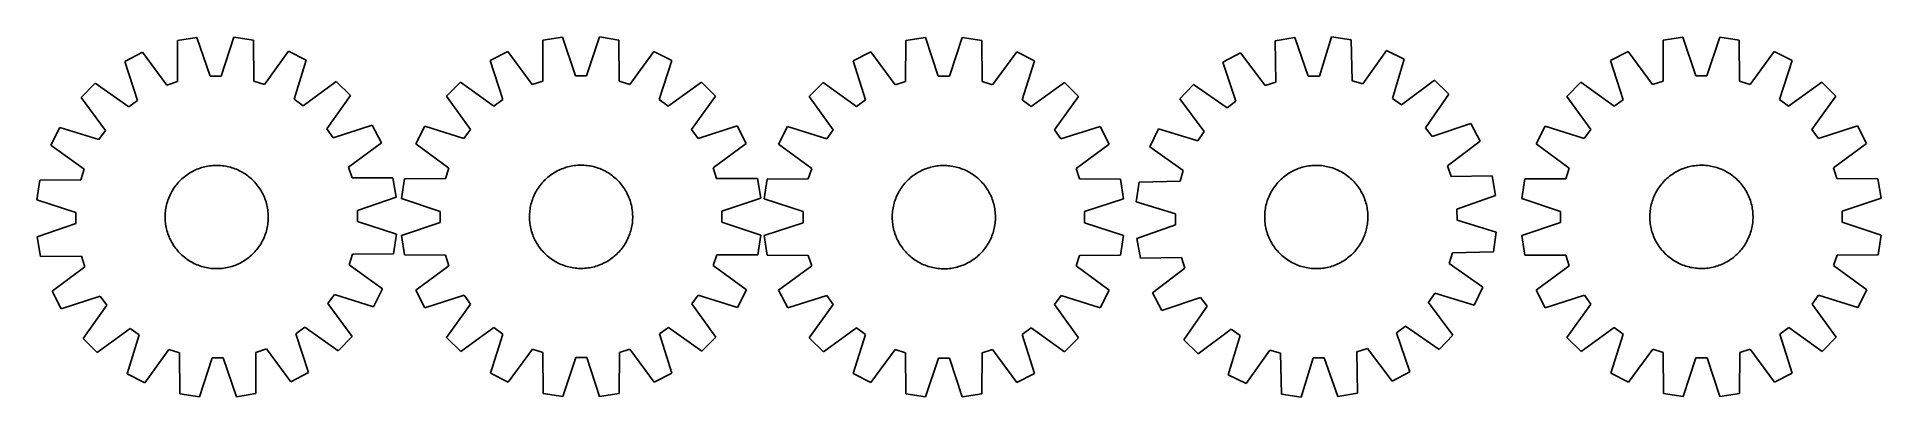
# Model space of a CAD drawing. Header units: millimetres. Extents: x 7 to 1436, y 7 to 286.
import ezdxf

# ---------------------------------------------------------------- set-up
doc = ezdxf.new("R2010")
doc.units = ezdxf.units.MM
doc.layers.add('CUT', color=7, linetype='CONTINUOUS', true_color=0x000000)

msp = doc.modelspace()

# ---------------------------------------------------------------- linework, layer by layer
at = {"layer": 'CUT'}
for p, q in [((88.394334, 273.794548), (74.735917, 266.710891)), ((107.39027, 248.336166), (88.394334, 273.794548)), ((130.65108, 285.32503), (115.472183, 282.808754)), ((115.472183, 282.808754), (115.525664, 251.044437)), ((140.850216, 255.242603), (130.65108, 285.32503)), ((159.189187, 285.530534), (149.424337, 255.304346)), ((174.402748, 283.233117), (159.189187, 285.530534)), ((174.806721, 251.471323), (174.402748, 283.233117)), ((201.607605, 274.609803), (182.980275, 248.880494)), ((215.36662, 267.723581), (201.607605, 274.609803)), ((371.651756, 274.343327), (357.948442, 267.346919)), ((390.484948, 248.76432), (371.651756, 274.343327)), ((398.786541, 283.184665), (398.637448, 251.420652)), ((413.981176, 285.604088), (398.786541, 283.184665)), ((423.988258, 255.45723), (413.981176, 285.604088)), ((442.520014, 285.62759), (432.562599, 255.464291)), ((457.718614, 283.233197), (442.520014, 285.62759)), ((457.920023, 251.469473), (457.718614, 283.233197)), ((484.867924, 274.436564), (466.076887, 248.826572)), ((498.582743, 267.462735), (484.867924, 274.436564)), ((652.91966, 274.092539), (639.211317, 267.10599)), ((671.734448, 248.499991), (652.91966, 274.092539)), ((680.060798, 282.914356), (679.888857, 251.150459)), ((695.25717, 285.322848), (680.060798, 282.914356)), ((705.242564, 255.168799), (695.25717, 285.322848)), ((723.796017, 285.325822), (713.816908, 255.169693)), ((738.992891, 282.920497), (723.796017, 285.325822)), ((739.171451, 251.156636), (738.992891, 282.920497)), ((766.135866, 274.104336), (747.326413, 248.507867)), ((779.845665, 267.120644), (766.135866, 274.104336)), ((939.389421, 273.223307), (925.803853, 266.00092)), ((958.643642, 247.959702), (939.389421, 273.223307)), ((981.526548, 285.183537), (966.374064, 282.51281)), ((966.374064, 282.51281), (966.751033, 250.750684)), ((992.031517, 255.20654), (981.526548, 285.183537)), ((1010.061083, 285.679665), (1000.604565, 255.355599)), ((1025.297251, 283.537303), (1010.061083, 285.679665)), ((1026.024668, 251.781271), (1025.297251, 283.537303)), ((1052.588518, 275.191493), (1034.224183, 249.273817)), ((1066.41695, 268.445751), (1052.588518, 275.191493)), ((1240.024819, 274.302686), (1226.321091, 267.307088)), ((1258.856499, 248.722566), (1240.024819, 274.302686)), ((1267.160126, 283.142421), (1267.009157, 251.378417)), ((1282.354904, 285.560946), (1267.160126, 283.142421)), ((1292.360205, 255.413496), (1282.354904, 285.560946)), ((1310.893744, 285.582762), (1300.934546, 255.420051)), ((1326.092202, 283.187471), (1310.893744, 285.582762)), ((1326.291734, 251.423734), (1326.092202, 283.187471)), ((1353.240992, 274.389233), (1334.448442, 248.780351)), ((1366.955399, 267.414594), (1353.240992, 274.389233)), ((74.735917, 266.710891), (84.602495, 236.517756)), ((205.935888, 237.391485), (215.36662, 267.723581)), ((357.948442, 267.346919), (367.622266, 237.091476)), ((488.958764, 237.191399), (498.582743, 267.462735)), ((639.211317, 267.10599), (648.863375, 236.843596)), ((770.199914, 236.856238), (779.845665, 267.120644)), ((925.803853, 266.00092), (935.977408, 235.909833)), ((1057.295611, 238.019184), (1066.41695, 268.445751)), ((1226.321091, 267.307088), (1235.993128, 237.051073)), ((1357.329631, 237.143826), (1366.955399, 267.414594)), ((51.768895, 249.770355), (40.967939, 238.812715)), ((77.702176, 231.428063), (51.768895, 249.770355)), ((115.525664, 251.044437), (107.39027, 248.336166)), ((149.424337, 255.304346), (140.850216, 255.242603)), ((182.980275, 248.880494), (174.806721, 251.471323)), ((238.575227, 251.115558), (212.908789, 232.401693)), ((249.532868, 240.314602), (238.575227, 251.115558)), ((334.873851, 250.553198), (324.003234, 239.664661)), ((360.689629, 232.045892), (334.873851, 250.553198)), ((398.637448, 251.420652), (390.484948, 248.76432)), ((432.562599, 255.464291), (423.988258, 255.45723)), ((466.076887, 248.826572), (457.920023, 251.469473)), ((521.684962, 250.707041), (495.899702, 232.157241)), ((532.573499, 239.836423), (521.684962, 250.707041)), ((616.124652, 250.328871), (605.246205, 239.448157)), ((641.927111, 231.803), (616.124652, 250.328871)), ((679.888857, 251.150459), (671.734448, 248.499991)), ((713.816908, 255.169693), (705.242564, 255.168799)), ((747.326413, 248.507867), (739.171451, 251.156636)), ((802.935826, 250.348336), (777.137229, 231.817088)), ((813.81654, 239.469889), (802.935826, 250.348336)), ((903.010546, 248.827365), (892.321743, 237.760294)), ((929.129281, 230.75013), (903.010546, 248.827365)), ((966.751033, 250.750684), (958.643642, 247.959702)), ((1000.604565, 255.355599), (992.031517, 255.20654)), ((1034.224183, 249.273817), (1026.024668, 251.781271)), ((1089.79349, 252.074948), (1064.318967, 233.100665)), ((1100.86056, 241.386145), (1089.79349, 252.074948)), ((1203.245508, 250.51473), (1192.374247, 239.626836)), ((1229.060192, 232.005899), (1203.245508, 250.51473)), ((1267.009157, 251.378417), (1258.856499, 248.722566)), ((1300.934546, 255.420051), (1292.360205, 255.413496)), ((1334.448442, 248.780351), (1326.291734, 251.423734)), ((1390.056628, 250.657534), (1364.270272, 232.109258)), ((1400.944522, 239.786274), (1390.056628, 250.657534)), ((40.967939, 238.812715), (59.681804, 213.146277)), ((84.602495, 236.517756), (77.702176, 231.428063)), ((212.908789, 232.401693), (205.935888, 237.391485)), ((231.190575, 214.381321), (249.532868, 240.314602)), ((324.003234, 239.664661), (342.553034, 213.8794)), ((367.622266, 237.091476), (360.689629, 232.045892)), ((495.899702, 232.157241), (488.958764, 237.191399)), ((514.066193, 214.020645), (532.573499, 239.836423)), ((605.246205, 239.448157), (623.777453, 213.649559)), ((648.863375, 236.843596), (641.927111, 231.803)), ((777.137229, 231.817088), (770.199914, 236.856238)), ((795.290669, 213.66743), (813.81654, 239.469889)), ((892.321743, 237.760294), (911.296027, 212.285771)), ((935.977408, 235.909833), (929.129281, 230.75013)), ((1064.318967, 233.100665), (1057.295611, 238.019184)), ((1082.783326, 215.26741), (1100.86056, 241.386145)), ((1192.374247, 239.626836), (1210.922524, 213.840479)), ((1235.993128, 237.051073), (1229.060192, 232.005899)), ((1364.270272, 232.109258), (1357.329631, 237.143826)), ((1382.435691, 213.971589), (1400.944522, 239.786274)), ((24.359917, 215.604108), (17.473695, 201.845093)), ((54.692013, 206.173376), (24.359917, 215.604108)), ((266.473403, 217.347581), (236.280268, 207.481003)), ((273.55706, 203.689164), (266.473403, 217.347581)), ((307.247539, 216.562442), (300.273711, 202.847623)), ((337.518875, 206.938462), (307.247539, 216.562442)), ((549.367221, 216.761833), (519.111777, 207.088008)), ((556.363629, 203.058519), (549.367221, 216.761833)), ((588.473897, 216.357996), (581.490205, 202.648197)), ((618.738303, 206.712244), (588.473897, 216.357996)), ((830.593659, 216.383224), (800.331265, 206.731166)), ((837.580208, 202.674881), (830.593659, 216.383224)), ((1087.943028, 208.419283), (1082.783326, 215.26741)), ((1118.034115, 218.592839), (1087.943028, 208.419283)), ((1125.256503, 205.007271), (1118.034115, 218.592839)), ((1175.617188, 216.525606), (1168.642549, 202.8112)), ((1205.887955, 206.899838), (1175.617188, 216.525606)), ((1417.736881, 216.710691), (1387.480865, 207.038654)), ((1424.732479, 203.006963), (1417.736881, 216.710691)), ((17.473695, 201.845093), (43.203003, 183.217763)), ((59.681804, 213.146277), (54.692013, 206.173376)), ((236.280268, 207.481003), (231.190575, 214.381321)), ((248.098679, 184.693228), (273.55706, 203.689164)), ((300.273711, 202.847623), (325.883703, 184.056586)), ((342.553034, 213.8794), (337.518875, 206.938462)), ((519.111777, 207.088008), (514.066193, 214.020645)), ((530.784621, 184.225327), (556.363629, 203.058519)), ((581.490205, 202.648197), (607.086674, 183.838743)), ((623.777453, 213.649559), (618.738303, 206.712244)), ((800.331265, 206.731166), (795.290669, 213.66743)), ((811.98766, 183.860093), (837.580208, 202.674881)), ((875.950941, 214.383754), (869.205198, 200.555323)), ((869.205198, 200.555323), (895.122875, 182.190988)), ((906.377507, 205.262415), (875.950941, 214.383754)), ((911.296027, 212.285771), (906.377507, 205.262415)), ((1099.992898, 185.75305), (1125.256503, 205.007271)), ((1168.642549, 202.8112), (1194.251431, 184.01865)), ((1210.922524, 213.840479), (1205.887955, 206.899838)), ((1387.480865, 207.038654), (1382.435691, 213.971589)), ((1399.152359, 184.175283), (1424.732479, 203.006963)), ((140.312818, 185.765111), (141.559598, 185.921789)), ((141.559598, 185.921789), (142.810683, 186.039227)), ((142.810683, 186.039227), (144.06484, 186.11731)), ((144.06484, 186.11731), (145.320831, 186.15596)), ((145.320831, 186.15596), (146.577416, 186.155139)), ((146.577416, 186.155139), (147.833356, 186.114849)), ((147.833356, 186.114849), (149.08741, 186.035128)), ((149.08741, 186.035128), (150.338341, 185.916056)), ((150.338341, 185.916056), (151.584914, 185.75775)), ((421.765322, 185.796735), (423.007788, 185.984578)), ((423.007788, 185.984578), (424.255542, 186.133301)), ((424.255542, 186.133301), (425.507351, 186.242758)), ((425.507351, 186.242758), (426.76198, 186.312841)), ((426.76198, 186.312841), (428.018192, 186.343481)), ((428.018192, 186.343481), (429.274746, 186.334646)), ((429.274746, 186.334646), (430.530403, 186.286347)), ((430.530403, 186.286347), (431.783923, 186.19863)), ((431.783923, 186.19863), (433.03407, 186.071583)), ((433.03407, 186.071583), (434.279608, 185.90533)), ((434.279608, 185.90533), (435.51931, 185.700037)), ((704.212121, 185.696871), (705.459981, 185.844697)), ((705.459981, 185.844697), (706.711868, 185.953253)), ((706.711868, 185.953253), (707.966548, 186.022433)), ((707.966548, 186.022433), (709.222781, 186.052169)), ((709.222781, 186.052169), (710.479329, 186.042431)), ((710.479329, 186.042431), (711.734951, 185.993229)), ((711.734951, 185.993229), (712.988407, 185.90461)), ((712.988407, 185.90461), (714.238462, 185.776664)), ((992.201711, 185.727178), (993.44683, 185.896545)), ((993.44683, 185.896545), (994.696655, 186.026718)), ((994.696655, 186.026718), (995.949952, 186.117569)), ((995.949952, 186.117569), (997.205484, 186.169008)), ((997.205484, 186.169008), (998.462012, 186.180985)), ((998.462012, 186.180985), (999.718297, 186.153487)), ((999.718297, 186.153487), (1000.973098, 186.086542)), ((1000.973098, 186.086542), (1002.225177, 185.980216)), ((1002.225177, 185.980216), (1003.473298, 185.834613)), ((1003.473298, 185.834613), (1004.71623, 185.649878)), ((1290.133153, 185.753133), (1291.37563, 185.940902)), ((1291.37563, 185.940902), (1292.623392, 186.089552)), ((1292.623392, 186.089552), (1293.875208, 186.198935)), ((1293.875208, 186.198935), (1295.129841, 186.268944)), ((1295.129841, 186.268944), (1296.386055, 186.299509)), ((1296.386055, 186.299509), (1297.642609, 186.2906)), ((1297.642609, 186.2906), (1298.898263, 186.242227)), ((1298.898263, 186.242227), (1300.151778, 186.154436)), ((1300.151778, 186.154436), (1301.401916, 186.027315)), ((1301.401916, 186.027315), (1302.647445, 185.860989)), ((1302.647445, 185.860989), (1303.887135, 185.655622)), ((8.850381, 174.640235), (6.552964, 159.426675)), ((40.612175, 175.044209), (8.850381, 174.640235)), ((43.203003, 183.217763), (40.612175, 175.044209)), ((114.722128, 171.19058), (115.523738, 172.158272)), ((115.523738, 172.158272), (116.355348, 173.100308)), ((116.355348, 173.100308), (117.216138, 174.015758)), ((117.216138, 174.015758), (118.105258, 174.903717)), ((118.105258, 174.903717), (119.021831, 175.763311)), ((119.021831, 175.763311), (119.964952, 176.59369)), ((119.964952, 176.59369), (120.93369, 177.394035)), ((120.93369, 177.394035), (121.92709, 178.163556)), ((121.92709, 178.163556), (122.944171, 178.901495)), ((122.944171, 178.901495), (123.98393, 179.607122)), ((123.98393, 179.607122), (125.045339, 180.279741)), ((125.045339, 180.279741), (126.127353, 180.918688)), ((126.127353, 180.918688), (127.228902, 181.523334)), ((127.228902, 181.523334), (128.3489, 182.09308)), ((128.3489, 182.09308), (129.486242, 182.627366)), ((129.486242, 182.627366), (130.639805, 183.125663)), ((130.639805, 183.125663), (131.80845, 183.587479)), ((131.80845, 183.587479), (132.991025, 184.01236)), ((132.991025, 184.01236), (134.186362, 184.399886)), ((134.186362, 184.399886), (135.393281, 184.749674)), ((135.393281, 184.749674), (136.610593, 185.061379)), ((136.610593, 185.061379), (137.837094, 185.334694)), ((137.837094, 185.334694), (139.071575, 185.569349)), ((139.071575, 185.569349), (140.312818, 185.765111)), ((151.584914, 185.75775), (152.825901, 185.560366)), ((152.825901, 185.560366), (154.060074, 185.3241)), ((154.060074, 185.3241), (155.286218, 185.049183)), ((155.286218, 185.049183), (156.503121, 184.735888)), ((156.503121, 184.735888), (157.709583, 184.384524)), ((157.709583, 184.384524), (158.904413, 183.995438)), ((158.904413, 183.995438), (160.086431, 183.569013)), ((160.086431, 183.569013), (161.254473, 183.10567)), ((161.254473, 183.10567), (162.407383, 182.605866)), ((162.407383, 182.605866), (163.544026, 182.070096)), ((163.544026, 182.070096), (164.663279, 181.498887)), ((164.663279, 181.498887), (165.764038, 180.892804)), ((165.764038, 180.892804), (166.845216, 180.252443)), ((166.845216, 180.252443), (167.905746, 179.578439)), ((167.905746, 179.578439), (168.944582, 178.871454)), ((168.944582, 178.871454), (169.960698, 178.132188)), ((169.960698, 178.132188), (170.953092, 177.36137)), ((170.953092, 177.36137), (171.920785, 176.55976)), ((171.920785, 176.55976), (172.86282, 175.72815)), ((172.86282, 175.72815), (173.77827, 174.86736)), ((173.77827, 174.86736), (174.666229, 173.97824)), ((174.666229, 173.97824), (175.525823, 173.061667)), ((175.525823, 173.061667), (176.356202, 172.118546)), ((176.356202, 172.118546), (177.156547, 171.149807)), ((250.806949, 176.557834), (248.098679, 184.693228)), ((282.571267, 176.611315), (250.806949, 176.557834)), ((285.087542, 161.432418), (282.571267, 176.611315)), ((291.477077, 175.698312), (289.082684, 160.499713)), ((323.240801, 175.899721), (291.477077, 175.698312)), ((325.883703, 184.056586), (323.240801, 175.899721)), ((396.54754, 170.586086), (397.324671, 171.573544)), ((397.324671, 171.573544), (398.132436, 172.536105)), ((398.132436, 172.536105), (398.970037, 173.472818)), ((398.970037, 173.472818), (399.836648, 174.382759)), ((399.836648, 174.382759), (400.731413, 175.26503)), ((400.731413, 175.26503), (401.653449, 176.118761)), ((401.653449, 176.118761), (402.601846, 176.943109)), ((402.601846, 176.943109), (403.575669, 177.73726)), ((403.575669, 177.73726), (404.573957, 178.50043)), ((404.573957, 178.50043), (405.595723, 179.231867)), ((405.595723, 179.231867), (406.63996, 179.930849)), ((406.63996, 179.930849), (407.705638, 180.596685)), ((407.705638, 180.596685), (408.791704, 181.228719)), ((408.791704, 181.228719), (409.897087, 181.826327)), ((409.897087, 181.826327), (411.020696, 182.38892)), ((411.020696, 182.38892), (412.161422, 182.915941)), ((412.161422, 182.915941), (413.318139, 183.406871)), ((413.318139, 183.406871), (414.489705, 183.861226)), ((414.489705, 183.861226), (415.674966, 184.278556)), ((415.674966, 184.278556), (416.87275, 184.658451)), ((416.87275, 184.658451), (418.081876, 185.000535)), ((418.081876, 185.000535), (419.30115, 185.304471)), ((419.30115, 185.304471), (420.52937, 185.569958)), ((420.52937, 185.569958), (421.765322, 185.796735)), ((435.51931, 185.700037), (436.751952, 185.455904)), ((436.751952, 185.455904), (437.976318, 185.173174)), ((437.976318, 185.173174), (439.191198, 184.852124)), ((439.191198, 184.852124), (440.395395, 184.493073)), ((440.395395, 184.493073), (441.587719, 184.096375)), ((441.587719, 184.096375), (442.766994, 183.66242)), ((442.766994, 183.66242), (443.932057, 183.191638)), ((443.932057, 183.191638), (445.081757, 182.684492)), ((445.081757, 182.684492), (446.21496, 182.141484)), ((446.21496, 182.141484), (447.330547, 181.563149)), ((447.330547, 181.563149), (448.427418, 180.950058)), ((448.427418, 180.950058), (449.50449, 180.302815)), ((449.50449, 180.302815), (450.5607, 179.622061)), ((450.5607, 179.622061), (451.595006, 178.908466)), ((451.595006, 178.908466), (452.606387, 178.162735)), ((452.606387, 178.162735), (453.593846, 177.385603)), ((453.593846, 177.385603), (454.556406, 176.577838)), ((454.556406, 176.577838), (455.493119, 175.740237)), ((455.493119, 175.740237), (456.40306, 174.873627)), ((456.40306, 174.873627), (457.285332, 173.978862)), ((457.285332, 173.978862), (458.139062, 173.056826)), ((458.139062, 173.056826), (458.96341, 172.108428)), ((458.96341, 172.108428), (459.757561, 171.134605)), ((533.440954, 176.072826), (530.784621, 184.225327)), ((565.204967, 175.923734), (533.440954, 176.072826)), ((567.624389, 160.729098), (565.204967, 175.923734)), ((572.674044, 175.505221), (570.268719, 160.308348)), ((604.437905, 175.683782), (572.674044, 175.505221)), ((607.086674, 183.838743), (604.437905, 175.683782)), ((678.518644, 171.304315), (679.327101, 172.266295)), ((679.327101, 172.266295), (680.165376, 173.202405)), ((680.165376, 173.202405), (681.032641, 174.111723)), ((681.032641, 174.111723), (681.92804, 174.99335)), ((681.92804, 174.99335), (682.85069, 175.846417)), ((682.85069, 175.846417), (683.79968, 176.670082)), ((683.79968, 176.670082), (684.774074, 177.463533)), ((684.774074, 177.463533), (685.77291, 178.225985)), ((685.77291, 178.225985), (686.795203, 178.956687)), ((686.795203, 178.956687), (687.839942, 179.654917)), ((687.839942, 179.654917), (688.906099, 180.319987)), ((688.906099, 180.319987), (689.992619, 180.951239)), ((689.992619, 180.951239), (691.098432, 181.548052)), ((691.098432, 181.548052), (692.222445, 182.109836)), ((692.222445, 182.109836), (693.363549, 182.636037)), ((693.363549, 182.636037), (694.520619, 183.126135)), ((694.520619, 183.126135), (695.692513, 183.579647)), ((695.692513, 183.579647), (696.878073, 183.996124)), ((696.878073, 183.996124), (698.07613, 184.375157)), ((698.07613, 184.375157), (699.285502, 184.716372)), ((699.285502, 184.716372), (700.504994, 185.01943)), ((700.504994, 185.01943), (701.733405, 185.284034)), ((701.733405, 185.284034), (702.96952, 185.509922)), ((702.96952, 185.509922), (704.212121, 185.696871)), ((714.238462, 185.776664), (715.483881, 185.609515)), ((715.483881, 185.609515), (716.723435, 185.40333)), ((716.723435, 185.40333), (717.955901, 185.15831)), ((717.955901, 185.15831), (719.180063, 184.874699)), ((719.180063, 184.874699), (720.394712, 184.552776)), ((720.394712, 184.552776), (721.59865, 184.192859)), ((721.59865, 184.192859), (722.790688, 183.795303)), ((722.790688, 183.795303), (723.969651, 183.3605)), ((723.969651, 183.3605), (725.134375, 182.88888)), ((725.134375, 182.88888), (726.28371, 182.380908)), ((726.28371, 182.380908), (727.416522, 181.837084)), ((727.416522, 181.837084), (728.531693, 181.257947)), ((728.531693, 181.257947), (729.628122, 180.644067)), ((729.628122, 180.644067), (730.704729, 179.99605)), ((730.704729, 179.99605), (731.760449, 179.314536)), ((731.760449, 179.314536), (732.794241, 178.600197)), ((732.794241, 178.600197), (733.805086, 177.853738)), ((733.805086, 177.853738), (734.791985, 177.075897)), ((734.791985, 177.075897), (735.753964, 176.26744)), ((735.753964, 176.26744), (736.690074, 175.429165)), ((736.690074, 175.429165), (737.599392, 174.5619)), ((737.599392, 174.5619), (738.481019, 173.666501)), ((738.481019, 173.666501), (739.334087, 172.743851)), ((739.334087, 172.743851), (740.157752, 171.794861)), ((740.157752, 171.794861), (740.951202, 170.820467)), ((814.638128, 175.705684), (811.98766, 183.860093)), ((846.402025, 175.533743), (814.638128, 175.705684)), ((848.810517, 160.337371), (846.402025, 175.533743)), ((860.859388, 173.264055), (858.717026, 158.027887)), ((892.615421, 173.991473), (860.859388, 173.264055)), ((895.122875, 182.190988), (892.615421, 173.991473)), ((966.760776, 170.892785), (967.552489, 171.868591)), ((967.552489, 171.868591), (968.374463, 172.819047)), ((968.374463, 172.819047), (969.225885, 173.743215)), ((969.225885, 173.743215), (970.105916, 174.640184)), ((970.105916, 174.640184), (971.013687, 175.509067)), ((971.013687, 175.509067), (971.948303, 176.349008)), ((971.948303, 176.349008), (972.90884, 177.159177)), ((972.90884, 177.159177), (973.894352, 177.938776)), ((973.894352, 177.938776), (974.903865, 178.687034)), ((974.903865, 178.687034), (975.936383, 179.403213)), ((975.936383, 179.403213), (976.990888, 180.086607)), ((976.990888, 180.086607), (978.066338, 180.73654)), ((978.066338, 180.73654), (979.161672, 181.352373)), ((979.161672, 181.352373), (980.27581, 181.933496)), ((980.27581, 181.933496), (981.407651, 182.479336)), ((981.407651, 182.479336), (982.55608, 182.989355)), ((982.55608, 182.989355), (983.719961, 183.46305)), ((983.719961, 183.46305), (984.898148, 183.899952)), ((984.898148, 183.899952), (986.089476, 184.299631)), ((986.089476, 184.299631), (987.292771, 184.661693)), ((987.292771, 184.661693), (988.506845, 184.985779)), ((988.506845, 184.985779), (989.730499, 185.27157)), ((989.730499, 185.27157), (990.962527, 185.518784)), ((990.962527, 185.518784), (992.201711, 185.727178)), ((1004.71623, 185.649878), (1005.952746, 185.426192)), ((1005.952746, 185.426192), (1007.181625, 185.163777)), ((1007.181625, 185.163777), (1008.401656, 184.862892)), ((1008.401656, 184.862892), (1009.611634, 184.523833)), ((1009.611634, 184.523833), (1010.810364, 184.146934)), ((1010.810364, 184.146934), (1011.996664, 183.732569)), ((1011.996664, 183.732569), (1013.169364, 183.281146)), ((1013.169364, 183.281146), (1014.327305, 182.79311)), ((1014.327305, 182.79311), (1015.469345, 182.268943)), ((1015.469345, 182.268943), (1016.594357, 181.709162)), ((1016.594357, 181.709162), (1017.701231, 181.11432)), ((1017.701231, 181.11432), (1018.788874, 180.485004)), ((1018.788874, 180.485004), (1019.856214, 179.821834)), ((1019.856214, 179.821834), (1020.902196, 179.125466)), ((1020.902196, 179.125466), (1021.925788, 178.396587)), ((1021.925788, 178.396587), (1022.925981, 177.635915)), ((1022.925981, 177.635915), (1023.901787, 176.844202)), ((1023.901787, 176.844202), (1024.852243, 176.022229)), ((1024.852243, 176.022229), (1025.776411, 175.170806)), ((1025.776411, 175.170806), (1026.673379, 174.290775)), ((1026.673379, 174.290775), (1027.542263, 173.383004)), ((1027.542263, 173.383004), (1028.382204, 172.448389)), ((1028.382204, 172.448389), (1029.192373, 171.487851)), ((1102.783879, 177.645658), (1099.992898, 185.75305)), ((1134.546005, 178.022627), (1102.783879, 177.645658)), ((1137.216733, 162.870144), (1134.546005, 178.022627)), ((1159.844311, 175.662409), (1157.44902, 160.463951)), ((1191.608047, 175.861941), (1159.844311, 175.662409)), ((1194.251431, 184.01865), (1191.608047, 175.861941)), ((1265.691661, 171.531386), (1266.499483, 172.493899)), ((1266.499483, 172.493899), (1267.337139, 173.430563)), ((1267.337139, 173.430563), (1268.203804, 174.340453)), ((1268.203804, 174.340453), (1269.098621, 175.222671)), ((1269.098621, 175.222671), (1270.020707, 176.076347)), ((1270.020707, 176.076347), (1270.969154, 176.900639)), ((1270.969154, 176.900639), (1271.943024, 177.694732)), ((1271.943024, 177.694732), (1272.941356, 178.457844)), ((1272.941356, 178.457844), (1273.963166, 179.189221)), ((1273.963166, 179.189221), (1275.007444, 179.88814)), ((1275.007444, 179.88814), (1276.073161, 180.553914)), ((1276.073161, 180.553914), (1277.159265, 181.185884)), ((1277.159265, 181.185884), (1278.264683, 181.783427)), ((1278.264683, 181.783427), (1279.388325, 182.345953)), ((1279.388325, 182.345953), (1280.529082, 182.872906)), ((1280.529082, 182.872906), (1281.685828, 183.363768)), ((1281.685828, 183.363768), (1282.857422, 183.818054)), ((1282.857422, 183.818054), (1284.042707, 184.235314)), ((1284.042707, 184.235314), (1285.240513, 184.615138)), ((1285.240513, 184.615138), (1286.449659, 184.957151)), ((1286.449659, 184.957151), (1287.668952, 185.261014)), ((1287.668952, 185.261014), (1288.897187, 185.526429)), ((1288.897187, 185.526429), (1290.133153, 185.753133)), ((1303.887135, 185.655622), (1305.119763, 185.411416)), ((1305.119763, 185.411416), (1306.344111, 185.128614)), ((1306.344111, 185.128614), (1307.558973, 184.807493)), ((1307.558973, 184.807493), (1308.763148, 184.44837)), ((1308.763148, 184.44837), (1309.955449, 184.051601)), ((1309.955449, 184.051601), (1311.134698, 183.617577)), ((1311.134698, 183.617577), (1312.299733, 183.146726)), ((1312.299733, 183.146726), (1313.449403, 182.639512)), ((1313.449403, 182.639512), (1314.582574, 182.096437)), ((1314.582574, 182.096437), (1315.698127, 181.518036)), ((1315.698127, 181.518036), (1316.794962, 180.90488)), ((1316.794962, 180.90488), (1317.871996, 180.257574)), ((1317.871996, 180.257574), (1318.928166, 179.576757)), ((1318.928166, 179.576757), (1319.96243, 178.863101)), ((1319.96243, 178.863101), (1320.973767, 178.11731)), ((1320.973767, 178.11731), (1321.961179, 177.34012)), ((1321.961179, 177.34012), (1322.923692, 176.532299)), ((1322.923692, 176.532299), (1323.860355, 175.694642)), ((1323.860355, 175.694642), (1324.770245, 174.827978)), ((1324.770245, 174.827978), (1325.652464, 173.933161)), ((1325.652464, 173.933161), (1326.50614, 173.011074)), ((1326.50614, 173.011074), (1327.330432, 172.062628)), ((1327.330432, 172.062628), (1328.124525, 171.088758)), ((1401.808209, 176.022625), (1399.152359, 184.175283)), ((1433.572214, 175.871656), (1401.808209, 176.022625)), ((1435.990738, 160.676877), (1433.572214, 175.871656)), ((6.552964, 159.426675), (36.779152, 149.661825)), ((107.347609, 156.740609), (107.698973, 157.94707)), ((107.698973, 157.94707), (108.08806, 159.1419)), ((108.08806, 159.1419), (108.514485, 160.323919)), ((108.514485, 160.323919), (108.977828, 161.49196)), ((108.977828, 161.49196), (109.477631, 162.644871)), ((109.477631, 162.644871), (110.013402, 163.781514)), ((110.013402, 163.781514), (110.584611, 164.900767)), ((110.584611, 164.900767), (111.190694, 166.001526)), ((111.190694, 166.001526), (111.831054, 167.082704)), ((111.831054, 167.082704), (112.505059, 168.143234)), ((112.505059, 168.143234), (113.212044, 169.18207)), ((113.212044, 169.18207), (113.95131, 170.198186)), ((113.95131, 170.198186), (114.722128, 171.19058)), ((177.156547, 171.149807), (177.926069, 170.156407)), ((177.926069, 170.156407), (178.664007, 169.139326)), ((178.664007, 169.139326), (179.369634, 168.099568)), ((179.369634, 168.099568), (180.042253, 167.038158)), ((180.042253, 167.038158), (180.6812, 165.956145)), ((180.6812, 165.956145), (181.285846, 164.854596)), ((181.285846, 164.854596), (181.855592, 163.734598)), ((181.855592, 163.734598), (182.389878, 162.597256)), ((182.389878, 162.597256), (182.888175, 161.443693)), ((182.888175, 161.443693), (183.349992, 160.275048)), ((183.349992, 160.275048), (183.774873, 159.092473)), ((183.774873, 159.092473), (184.162398, 157.897136)), ((184.162398, 157.897136), (184.512186, 156.690216)), ((255.005115, 151.233282), (285.087542, 161.432418)), ((289.082684, 160.499713), (319.245984, 150.542298)), ((389.85815, 157.170897), (390.217201, 158.375093)), ((390.217201, 158.375093), (390.6139, 159.567417)), ((390.6139, 159.567417), (391.047854, 160.746693)), ((391.047854, 160.746693), (391.518637, 161.911755)), ((391.518637, 161.911755), (392.025782, 163.061455)), ((392.025782, 163.061455), (392.568791, 164.194658)), ((392.568791, 164.194658), (393.147126, 165.310246)), ((393.147126, 165.310246), (393.760217, 166.407117)), ((393.760217, 166.407117), (394.407459, 167.484189)), ((394.407459, 167.484189), (395.088214, 168.540399)), ((395.088214, 168.540399), (395.801809, 169.574705)), ((395.801809, 169.574705), (396.54754, 170.586086)), ((459.757561, 171.134605), (460.520731, 170.136318)), ((460.520731, 170.136318), (461.252168, 169.114551)), ((461.252168, 169.114551), (461.95115, 168.070314)), ((461.95115, 168.070314), (462.616987, 167.004637)), ((462.616987, 167.004637), (463.249021, 165.91857)), ((463.249021, 165.91857), (463.846629, 164.813187)), ((463.846629, 164.813187), (464.409221, 163.689579)), ((464.409221, 163.689579), (464.936242, 162.548853)), ((464.936242, 162.548853), (465.427173, 161.392136)), ((465.427173, 161.392136), (465.881527, 160.220569)), ((465.881527, 160.220569), (466.298858, 159.035309)), ((466.298858, 159.035309), (466.678752, 157.837525)), ((466.678752, 157.837525), (467.020836, 156.628399)), ((537.477531, 150.722016), (567.624389, 160.729098)), ((570.268719, 160.308348), (600.424848, 150.329238)), ((671.041765, 156.907042), (671.401682, 158.11098)), ((671.401682, 158.11098), (671.799238, 159.303019)), ((671.799238, 159.303019), (672.234041, 160.481982)), ((672.234041, 160.481982), (672.705661, 161.646705)), ((672.705661, 161.646705), (673.213633, 162.79604)), ((673.213633, 162.79604), (673.757457, 163.928852)), ((673.757457, 163.928852), (674.336594, 165.044023)), ((674.336594, 165.044023), (674.950474, 166.140453)), ((674.950474, 166.140453), (675.598491, 167.217059)), ((675.598491, 167.217059), (676.280005, 168.27278)), ((676.280005, 168.27278), (676.994344, 169.306572)), ((676.994344, 169.306572), (677.740803, 170.317417)), ((677.740803, 170.317417), (678.518644, 171.304315)), ((740.951202, 170.820467), (741.713654, 169.821631)), ((741.713654, 169.821631), (742.444356, 168.799338)), ((742.444356, 168.799338), (743.142586, 167.754599)), ((743.142586, 167.754599), (743.807656, 166.688442)), ((743.807656, 166.688442), (744.438909, 165.601922)), ((744.438909, 165.601922), (745.035722, 164.496109)), ((745.035722, 164.496109), (745.597505, 163.372096)), ((745.597505, 163.372096), (746.123706, 162.230992)), ((746.123706, 162.230992), (746.613804, 161.073922)), ((746.613804, 161.073922), (747.067316, 159.902028)), ((747.067316, 159.902028), (747.483794, 158.716468)), ((747.483794, 158.716468), (747.862827, 157.518411)), ((747.862827, 157.518411), (748.204041, 156.309039)), ((818.656469, 150.351977), (848.810517, 160.337371)), ((858.717026, 158.027887), (889.041093, 148.571369)), ((959.5338, 156.36846), (959.872859, 157.578438)), ((959.872859, 157.578438), (960.249757, 158.777168)), ((960.249757, 158.777168), (960.664122, 159.963468)), ((960.664122, 159.963468), (961.115546, 161.136168)), ((961.115546, 161.136168), (961.603582, 162.294109)), ((961.603582, 162.294109), (962.127749, 163.436149)), ((962.127749, 163.436149), (962.687529, 164.561161)), ((962.687529, 164.561161), (963.282371, 165.668035)), ((963.282371, 165.668035), (963.911688, 166.755679)), ((963.911688, 166.755679), (964.574857, 167.823018)), ((964.574857, 167.823018), (965.271225, 168.869)), ((965.271225, 168.869), (966.000104, 169.892592)), ((966.000104, 169.892592), (966.760776, 170.892785)), ((1029.192373, 171.487851), (1029.971971, 170.50234)), ((1029.971971, 170.50234), (1030.720229, 169.492827)), ((1030.720229, 169.492827), (1031.436409, 168.460308)), ((1031.436409, 168.460308), (1032.119802, 167.405804)), ((1032.119802, 167.405804), (1032.769736, 166.330354)), ((1032.769736, 166.330354), (1033.385568, 165.235019)), ((1033.385568, 165.235019), (1033.966692, 164.120881)), ((1033.966692, 164.120881), (1034.512532, 162.98904)), ((1034.512532, 162.98904), (1035.022551, 161.840612)), ((1035.022551, 161.840612), (1035.496246, 160.67673)), ((1035.496246, 160.67673), (1035.933148, 159.498544)), ((1035.933148, 159.498544), (1036.332827, 158.307215)), ((1036.332827, 158.307215), (1036.694888, 157.103921)), ((1107.239735, 152.365175), (1137.216733, 162.870144)), ((1157.44902, 160.463951), (1187.611731, 150.504753)), ((1258.224289, 157.12918), (1258.583411, 158.333355)), ((1258.583411, 158.333355), (1258.98018, 159.525656)), ((1258.98018, 159.525656), (1259.414205, 160.704906)), ((1259.414205, 160.704906), (1259.885056, 161.86994)), ((1259.885056, 161.86994), (1260.392269, 163.019611)), ((1260.392269, 163.019611), (1260.935345, 164.152781)), ((1260.935345, 164.152781), (1261.513746, 165.268335)), ((1261.513746, 165.268335), (1262.126902, 166.365169)), ((1262.126902, 166.365169), (1262.774208, 167.442203)), ((1262.774208, 167.442203), (1263.455025, 168.498373)), ((1263.455025, 168.498373), (1264.168681, 169.532637)), ((1264.168681, 169.532637), (1264.914472, 170.543974)), ((1264.914472, 170.543974), (1265.691661, 171.531386)), ((1328.124525, 171.088758), (1328.887637, 170.090426)), ((1328.887637, 170.090426), (1329.619013, 169.068616)), ((1329.619013, 169.068616), (1330.317933, 168.024337)), ((1330.317933, 168.024337), (1330.983707, 166.958621)), ((1330.983707, 166.958621), (1331.615677, 165.872517)), ((1331.615677, 165.872517), (1332.213219, 164.767099)), ((1332.213219, 164.767099), (1332.775745, 163.643457)), ((1332.775745, 163.643457), (1333.302699, 162.5027)), ((1333.302699, 162.5027), (1333.793561, 161.345954)), ((1333.793561, 161.345954), (1334.247846, 160.17436)), ((1334.247846, 160.17436), (1334.665107, 158.989075)), ((1334.665107, 158.989075), (1335.044931, 157.791269)), ((1335.044931, 157.791269), (1335.386943, 156.582122)), ((1405.843289, 150.671577), (1435.990738, 160.676877)), ((36.779152, 149.661825), (36.840895, 141.087703)), ((105.927538, 145.558319), (105.928358, 146.814904)), ((105.966188, 144.302328), (105.927538, 145.558319)), ((105.928358, 146.814904), (105.968649, 148.070843)), ((106.044271, 143.048171), (105.966188, 144.302328)), ((105.968649, 148.070843), (106.04837, 149.324897)), ((106.161709, 141.797085), (106.044271, 143.048171)), ((106.04837, 149.324897), (106.167442, 150.575828)), ((106.167442, 150.575828), (106.325748, 151.822402)), ((106.325748, 151.822402), (106.523131, 153.063388)), ((106.523131, 153.063388), (106.759398, 154.297562)), ((106.759398, 154.297562), (107.034314, 155.523706)), ((107.034314, 155.523706), (107.347609, 156.740609)), ((184.512186, 156.690216), (184.823892, 155.472905)), ((184.823892, 155.472905), (185.097206, 154.246404)), ((185.097206, 154.246404), (185.331861, 153.011922)), ((185.331861, 153.011922), (185.527623, 151.770679)), ((185.527623, 151.770679), (185.684301, 150.5239)), ((185.79764, 142.996088), (185.678568, 141.745157)), ((185.684301, 150.5239), (185.801739, 149.272814)), ((185.877361, 144.250142), (185.79764, 142.996088)), ((185.801739, 149.272814), (185.879822, 148.018657)), ((185.917651, 145.506081), (185.877361, 144.250142)), ((185.879822, 148.018657), (185.918472, 146.762667)), ((185.918472, 146.762667), (185.917651, 145.506081)), ((255.066858, 142.659161), (255.005115, 151.233282)), ((319.245984, 150.542298), (319.253045, 141.967957)), ((388.366794, 145.997891), (388.375628, 147.254445)), ((388.397433, 144.741679), (388.366794, 145.997891)), ((388.375628, 147.254445), (388.423927, 148.510102)), ((388.467516, 143.487049), (388.397433, 144.741679)), ((388.423927, 148.510102), (388.511644, 149.763622)), ((388.576973, 142.23524), (388.467516, 143.487049)), ((388.511644, 149.763622), (388.638691, 151.013768)), ((388.638691, 151.013768), (388.804944, 152.259307)), ((388.804944, 152.259307), (389.010238, 153.499009)), ((389.010238, 153.499009), (389.25437, 154.731651)), ((389.25437, 154.731651), (389.537101, 155.956016)), ((389.537101, 155.956016), (389.85815, 157.170897)), ((467.020836, 156.628399), (467.324772, 155.409124)), ((467.324772, 155.409124), (467.590259, 154.180905)), ((467.590259, 154.180905), (467.817036, 152.944952)), ((467.817036, 152.944952), (468.004879, 151.702486)), ((468.004879, 151.702486), (468.153603, 150.454733)), ((468.153603, 150.454733), (468.26306, 149.202924)), ((468.306648, 144.179871), (468.218932, 142.926351)), ((468.26306, 149.202924), (468.333143, 147.948294)), ((468.354948, 145.435528), (468.306648, 144.179871)), ((468.333143, 147.948294), (468.363782, 146.692082)), ((468.363782, 146.692082), (468.354948, 145.435528)), ((537.484592, 142.147675), (537.477531, 150.722016)), ((600.424848, 150.329238), (600.425742, 141.754895)), ((669.542372, 145.735112), (669.55211, 146.99166)), ((669.572108, 144.478879), (669.542372, 145.735112)), ((669.55211, 146.99166), (669.601312, 148.247282)), ((669.641288, 143.224199), (669.572108, 144.478879)), ((669.601312, 148.247282), (669.689931, 149.500738)), ((669.749844, 141.972312), (669.641288, 143.224199)), ((669.689931, 149.500738), (669.817877, 150.750793)), ((669.817877, 150.750793), (669.985026, 151.996212)), ((669.985026, 151.996212), (670.191211, 153.235766)), ((670.191211, 153.235766), (670.436231, 154.468232)), ((670.436231, 154.468232), (670.719842, 155.692393)), ((670.719842, 155.692393), (671.041765, 156.907042)), ((748.204041, 156.309039), (748.507099, 155.089547)), ((748.507099, 155.089547), (748.771703, 153.861136)), ((748.771703, 153.861136), (748.997591, 152.625021)), ((748.997591, 152.625021), (749.18454, 151.38242)), ((749.18454, 151.38242), (749.332366, 150.13456)), ((749.332366, 150.13456), (749.440922, 148.882673)), ((749.480898, 143.85959), (749.39228, 142.606134)), ((749.440922, 148.882673), (749.510103, 147.627993)), ((749.5301, 145.115212), (749.480898, 143.85959)), ((749.510103, 147.627993), (749.539838, 146.37176)), ((749.539838, 146.37176), (749.5301, 145.115212)), ((818.657362, 141.777633), (818.656469, 150.351977)), ((889.041093, 148.571369), (889.190152, 139.998321)), ((958.215707, 146.428817), (958.243204, 147.685101)), ((958.227683, 145.172288), (958.215707, 146.428817)), ((958.279122, 143.916756), (958.227683, 145.172288)), ((958.243204, 147.685101), (958.31015, 148.939902)), ((958.369973, 142.663459), (958.279122, 143.916756)), ((958.31015, 148.939902), (958.416476, 150.191981)), ((958.416476, 150.191981), (958.562078, 151.440102)), ((958.562078, 151.440102), (958.746814, 152.683034)), ((958.746814, 152.683034), (958.970499, 153.91955)), ((958.970499, 153.91955), (959.232914, 155.14843)), ((959.232914, 155.14843), (959.5338, 156.36846)), ((1036.694888, 157.103921), (1037.018974, 155.889847)), ((1037.018974, 155.889847), (1037.304766, 154.666192)), ((1037.304766, 154.666192), (1037.55198, 153.434165)), ((1037.55198, 153.434165), (1037.760374, 152.19498)), ((1037.760374, 152.19498), (1037.929741, 150.949861)), ((1037.929741, 150.949861), (1038.059914, 149.700036)), ((1038.119738, 143.423594), (1038.013411, 142.171515)), ((1038.059914, 149.700036), (1038.150765, 148.446739)), ((1038.186683, 144.678395), (1038.119738, 143.423594)), ((1038.150765, 148.446739), (1038.202204, 147.191207)), ((1038.21418, 145.934679), (1038.186683, 144.678395)), ((1038.202204, 147.191207), (1038.21418, 145.934679)), ((1107.388794, 143.792127), (1107.239735, 152.365175)), ((1137.712861, 134.335609), (1107.388794, 143.792127)), ((1187.611731, 150.504753), (1187.618286, 141.930412)), ((1256.732273, 145.956262), (1256.741181, 147.212816)), ((1256.762838, 144.700049), (1256.732273, 145.956262)), ((1256.741181, 147.212816), (1256.789555, 148.46847)), ((1256.832847, 143.445415), (1256.762838, 144.700049)), ((1256.789555, 148.46847), (1256.877345, 149.721985)), ((1256.94223, 142.193599), (1256.832847, 143.445415)), ((1256.877345, 149.721985), (1257.004467, 150.972124)), ((1257.004467, 150.972124), (1257.170793, 152.217653)), ((1257.170793, 152.217653), (1257.37616, 153.457343)), ((1257.37616, 153.457343), (1257.620365, 154.68997)), ((1257.620365, 154.68997), (1257.903168, 155.914319)), ((1257.903168, 155.914319), (1258.224289, 157.12918)), ((1335.386943, 156.582122), (1335.690807, 155.36283)), ((1335.690807, 155.36283), (1335.956222, 154.134595)), ((1335.956222, 154.134595), (1336.182926, 152.898629)), ((1336.182926, 152.898629), (1336.370695, 151.656152)), ((1336.370695, 151.656152), (1336.519345, 150.40839)), ((1336.519345, 150.40839), (1336.628728, 149.156574)), ((1336.67202, 144.133519), (1336.584229, 142.880004)), ((1336.628728, 149.156574), (1336.698736, 147.90194)), ((1336.720393, 145.389173), (1336.67202, 144.133519)), ((1336.698736, 147.90194), (1336.729302, 146.645727)), ((1336.729302, 146.645727), (1336.720393, 145.389173)), ((1405.849843, 142.097236), (1405.843289, 150.671577)), ((36.840895, 141.087703), (6.758468, 130.888567)), ((6.758468, 130.888567), (9.274743, 115.709671)), ((106.318386, 140.550306), (106.161709, 141.797085)), ((106.514149, 139.309063), (106.318386, 140.550306)), ((106.748804, 138.074582), (106.514149, 139.309063)), ((107.022118, 136.84808), (106.748804, 138.074582)), ((107.333824, 135.630769), (107.022118, 136.84808)), ((107.683612, 134.423849), (107.333824, 135.630769)), ((108.071137, 133.228512), (107.683612, 134.423849)), ((108.496018, 132.045938), (108.071137, 133.228512)), ((108.957835, 130.877292), (108.496018, 132.045938)), ((109.456132, 129.72373), (108.957835, 130.877292)), ((109.990418, 128.586388), (109.456132, 129.72373)), ((182.368379, 129.676114), (181.832608, 128.539471)), ((182.868182, 130.829025), (182.368379, 129.676114)), ((183.331525, 131.997066), (182.868182, 130.829025)), ((183.75795, 133.179085), (183.331525, 131.997066)), ((184.147036, 134.373915), (183.75795, 133.179085)), ((184.498401, 135.580377), (184.147036, 134.373915)), ((184.811695, 136.79728), (184.498401, 135.580377)), ((185.086612, 138.023423), (184.811695, 136.79728)), ((185.322878, 139.257597), (185.086612, 138.023423)), ((185.520262, 140.498583), (185.322878, 139.257597)), ((185.678568, 141.745157), (185.520262, 140.498583)), ((285.293046, 132.89431), (255.066858, 142.659161)), ((282.995629, 117.68075), (285.293046, 132.89431)), ((319.253045, 141.967957), (289.106186, 131.960875)), ((289.106186, 131.960875), (291.525609, 116.76624)), ((388.725697, 140.987487), (388.576973, 142.23524)), ((388.913539, 139.745021), (388.725697, 140.987487)), ((389.140316, 138.509068), (388.913539, 139.745021)), ((389.405804, 137.280849), (389.140316, 138.509068)), ((389.709739, 136.061574), (389.405804, 137.280849)), ((390.051823, 134.852449), (389.709739, 136.061574)), ((390.431718, 133.654664), (390.051823, 134.852449)), ((390.849049, 132.469404), (390.431718, 133.654664)), ((391.303403, 131.297837), (390.849049, 132.469404)), ((391.794333, 130.14112), (391.303403, 131.297837)), ((392.321355, 129.000394), (391.794333, 130.14112)), ((392.883947, 127.876786), (392.321355, 129.000394)), ((464.704794, 129.628518), (464.161785, 128.495315)), ((465.211939, 130.778218), (464.704794, 129.628518)), ((465.682722, 131.94328), (465.211939, 130.778218)), ((466.116676, 133.122556), (465.682722, 131.94328)), ((466.513375, 134.31488), (466.116676, 133.122556)), ((466.872426, 135.519076), (466.513375, 134.31488)), ((467.193475, 136.733957), (466.872426, 135.519076)), ((467.476205, 137.958322), (467.193475, 136.733957)), ((467.720338, 139.190964), (467.476205, 137.958322)), ((467.925632, 140.430666), (467.720338, 139.190964)), ((468.091884, 141.676205), (467.925632, 140.430666)), ((468.218932, 142.926351), (468.091884, 141.676205)), ((567.647892, 132.19026), (537.484592, 142.147675)), ((565.253499, 116.991661), (567.647892, 132.19026)), ((600.425742, 141.754895), (570.271693, 131.769501)), ((570.271693, 131.769501), (572.680185, 116.573129)), ((669.89767, 140.724452), (669.749844, 141.972312)), ((670.084619, 139.481851), (669.89767, 140.724452)), ((670.310507, 138.245735), (670.084619, 139.481851)), ((670.575111, 137.017325), (670.310507, 138.245735)), ((670.878169, 135.797832), (670.575111, 137.017325)), ((671.219384, 134.588461), (670.878169, 135.797832)), ((671.598417, 133.390404), (671.219384, 134.588461)), ((672.014894, 132.204843), (671.598417, 133.390404)), ((672.468406, 131.03295), (672.014894, 132.204843)), ((672.958504, 129.87588), (672.468406, 131.03295)), ((673.484705, 128.734776), (672.958504, 129.87588)), ((674.046489, 127.610762), (673.484705, 128.734776)), ((745.868577, 129.310831), (745.324753, 128.178019)), ((746.376549, 130.460166), (745.868577, 129.310831)), ((746.84817, 131.62489), (746.376549, 130.460166)), ((747.282972, 132.803853), (746.84817, 131.62489)), ((747.680529, 133.995891), (747.282972, 132.803853)), ((748.040446, 135.199829), (747.680529, 133.995891)), ((748.362369, 136.414478), (748.040446, 135.199829)), ((748.64598, 137.63864), (748.362369, 136.414478)), ((748.890999, 138.871106), (748.64598, 137.63864)), ((749.097184, 140.11066), (748.890999, 138.871106)), ((749.264333, 141.356079), (749.097184, 140.11066)), ((749.39228, 142.606134), (749.264333, 141.356079)), ((848.813491, 131.798524), (818.657362, 141.777633)), ((846.408166, 116.60165), (848.813491, 131.798524)), ((889.190152, 139.998321), (859.213154, 129.493352)), ((859.213154, 129.493352), (861.883882, 114.340868)), ((958.500147, 141.413635), (958.369973, 142.663459)), ((958.669513, 140.168516), (958.500147, 141.413635)), ((958.877907, 138.929331), (958.669513, 140.168516)), ((959.125121, 137.697303), (958.877907, 138.929331)), ((959.410913, 136.473649), (959.125121, 137.697303)), ((959.734999, 135.259575), (959.410913, 136.473649)), ((960.09706, 134.05628), (959.734999, 135.259575)), ((960.496739, 132.864952), (960.09706, 134.05628)), ((960.933641, 131.686765), (960.496739, 132.864952)), ((961.407336, 130.522884), (960.933641, 131.686765)), ((961.917355, 129.374456), (961.407336, 130.522884)), ((962.463196, 128.242614), (961.917355, 129.374456)), ((1034.302138, 128.927346), (1033.742358, 127.802334)), ((1034.826305, 130.069387), (1034.302138, 128.927346)), ((1035.314341, 131.227328), (1034.826305, 130.069387)), ((1035.765765, 132.400027), (1035.314341, 131.227328)), ((1036.18013, 133.586327), (1035.765765, 132.400027)), ((1036.557028, 134.785058), (1036.18013, 133.586327)), ((1036.896087, 135.995035), (1036.557028, 134.785058)), ((1037.196973, 137.215066), (1036.896087, 135.995035)), ((1037.459388, 138.443946), (1037.196973, 137.215066)), ((1037.683073, 139.680462), (1037.459388, 138.443946)), ((1037.867809, 140.923394), (1037.683073, 139.680462)), ((1038.013411, 142.171515), (1037.867809, 140.923394)), ((1135.570499, 119.09944), (1137.712861, 134.335609)), ((1187.618286, 141.930412), (1157.470836, 131.925112)), ((1157.470836, 131.925112), (1159.889361, 116.730333)), ((1257.090879, 140.945837), (1256.94223, 142.193599)), ((1257.278649, 139.70336), (1257.090879, 140.945837)), ((1257.505353, 138.467394), (1257.278649, 139.70336)), ((1257.770767, 137.239159), (1257.505353, 138.467394)), ((1258.074631, 136.019867), (1257.770767, 137.239159)), ((1258.416644, 134.81072), (1258.074631, 136.019867)), ((1258.796467, 133.612914), (1258.416644, 134.81072)), ((1259.213728, 132.427629), (1258.796467, 133.612914)), ((1259.668013, 131.256035), (1259.213728, 132.427629)), ((1260.158875, 130.099289), (1259.668013, 131.256035)), ((1260.685829, 128.958532), (1260.158875, 130.099289)), ((1261.248355, 127.83489), (1260.685829, 128.958532)), ((1333.069305, 129.582378), (1332.52623, 128.449208)), ((1333.576519, 130.732049), (1333.069305, 129.582378)), ((1334.04737, 131.897083), (1333.576519, 130.732049)), ((1334.481394, 133.076333), (1334.04737, 131.897083)), ((1334.878163, 134.268634), (1334.481394, 133.076333)), ((1335.237285, 135.472809), (1334.878163, 134.268634)), ((1335.558406, 136.68767), (1335.237285, 135.472809)), ((1335.841209, 137.912019), (1335.558406, 136.68767)), ((1336.085414, 139.144646), (1335.841209, 137.912019)), ((1336.290782, 140.384336), (1336.085414, 139.144646)), ((1336.457108, 141.629865), (1336.290782, 140.384336)), ((1336.584229, 142.880004), (1336.457108, 141.629865)), ((1436.012554, 132.138038), (1405.849843, 142.097236)), ((1433.617263, 116.93958), (1436.012554, 132.138038)), ((9.274743, 115.709671), (41.039061, 115.763152)), ((41.039061, 115.763152), (43.747331, 107.627757)), ((110.560164, 127.46639), (109.990418, 128.586388)), ((111.164809, 126.364841), (110.560164, 127.46639)), ((111.803757, 125.282827), (111.164809, 126.364841)), ((112.476376, 124.221418), (111.803757, 125.282827)), ((113.182003, 123.181659), (112.476376, 124.221418)), ((113.919941, 122.164578), (113.182003, 123.181659)), ((114.689463, 121.171178), (113.919941, 122.164578)), ((115.489808, 120.20244), (114.689463, 121.171178)), ((116.320187, 119.259319), (115.489808, 120.20244)), ((117.179781, 118.342746), (116.320187, 119.259319)), ((118.06774, 117.453626), (117.179781, 118.342746)), ((118.98319, 116.592836), (118.06774, 117.453626)), ((119.925225, 115.761225), (118.98319, 116.592836)), ((120.892918, 114.959616), (119.925225, 115.761225)), ((121.885312, 114.188797), (120.892918, 114.959616)), ((170.912319, 114.926951), (169.918919, 114.157429)), ((171.881058, 115.727296), (170.912319, 114.926951)), ((172.824179, 116.557675), (171.881058, 115.727296)), ((173.740752, 117.417268), (172.824179, 116.557675)), ((174.629872, 118.305228), (173.740752, 117.417268)), ((175.490662, 119.220677), (174.629872, 118.305228)), ((176.322272, 120.162713), (175.490662, 119.220677)), ((177.123882, 121.130405), (176.322272, 120.162713)), ((177.8947, 122.122799), (177.123882, 121.130405)), ((178.633966, 123.138916), (177.8947, 122.122799)), ((179.340951, 124.177752), (178.633966, 123.138916)), ((180.014956, 125.238282), (179.340951, 124.177752)), ((180.655316, 126.31946), (180.014956, 125.238282)), ((181.261399, 127.420218), (180.655316, 126.31946)), ((181.832608, 128.539471), (181.261399, 127.420218)), ((248.643007, 109.103223), (251.233835, 117.276776)), ((251.233835, 117.276776), (282.995629, 117.68075)), ((291.525609, 116.76624), (323.289622, 116.617147)), ((323.289622, 116.617147), (325.945955, 108.464646)), ((393.481555, 126.771403), (392.883947, 127.876786)), ((394.113589, 125.685337), (393.481555, 126.771403)), ((394.779426, 124.619659), (394.113589, 125.685337)), ((395.478407, 123.575422), (394.779426, 124.619659)), ((396.209844, 122.553655), (395.478407, 123.575422)), ((396.973015, 121.555368), (396.209844, 122.553655)), ((397.767166, 120.581545), (396.973015, 121.555368)), ((398.591513, 119.633147), (397.767166, 120.581545)), ((399.445244, 118.711111), (398.591513, 119.633147)), ((400.327515, 117.816346), (399.445244, 118.711111)), ((401.237456, 116.949736), (400.327515, 117.816346)), ((402.17417, 116.112135), (401.237456, 116.949736)), ((403.13673, 115.30437), (402.17417, 116.112135)), ((404.124188, 114.527239), (403.13673, 115.30437)), ((405.135569, 113.781507), (404.124188, 114.527239)), ((453.154906, 114.952713), (452.156619, 114.189543)), ((454.128729, 115.746864), (453.154906, 114.952713)), ((455.077127, 116.571212), (454.128729, 115.746864)), ((455.999163, 117.424943), (455.077127, 116.571212)), ((456.893928, 118.307214), (455.999163, 117.424943)), ((457.760539, 119.217155), (456.893928, 118.307214)), ((458.59814, 120.153868), (457.760539, 119.217155)), ((459.405904, 121.116429), (458.59814, 120.153868)), ((460.183036, 122.103887), (459.405904, 121.116429)), ((460.928767, 123.115268), (460.183036, 122.103887)), ((461.642362, 124.149574), (460.928767, 123.115268)), ((462.323117, 125.205784), (461.642362, 124.149574)), ((462.970359, 126.282856), (462.323117, 125.205784)), ((463.58345, 127.379727), (462.970359, 126.282856)), ((464.161785, 128.495315), (463.58345, 127.379727)), ((530.846873, 108.633387), (533.489774, 116.790252)), ((533.489774, 116.790252), (565.253499, 116.991661)), ((572.680185, 116.573129), (604.444082, 116.401188)), ((604.444082, 116.401188), (607.09455, 108.246778)), ((674.643302, 126.50495), (674.046489, 127.610762)), ((675.274554, 125.418429), (674.643302, 126.50495)), ((675.939624, 124.352273), (675.274554, 125.418429)), ((676.637854, 123.307533), (675.939624, 124.352273)), ((677.368556, 122.285241), (676.637854, 123.307533)), ((678.131008, 121.286405), (677.368556, 122.285241)), ((678.924459, 120.312011), (678.131008, 121.286405)), ((679.748124, 119.363021), (678.924459, 120.312011)), ((680.601191, 118.440371), (679.748124, 119.363021)), ((681.482818, 117.544971), (680.601191, 118.440371)), ((682.392136, 116.677707), (681.482818, 117.544971)), ((683.328246, 115.839432), (682.392136, 116.677707)), ((684.290226, 115.030975), (683.328246, 115.839432)), ((685.277124, 114.253133), (684.290226, 115.030975)), ((734.308136, 114.643339), (733.3093, 113.880887)), ((735.28253, 115.436789), (734.308136, 114.643339)), ((736.23152, 116.260454), (735.28253, 115.436789)), ((737.15417, 117.113522), (736.23152, 116.260454)), ((738.04957, 117.995149), (737.15417, 117.113522)), ((738.916834, 118.904467), (738.04957, 117.995149)), ((739.755109, 119.840577), (738.916834, 118.904467)), ((740.563566, 120.802556), (739.755109, 119.840577)), ((741.341408, 121.789455), (740.563566, 120.802556)), ((742.087866, 122.8003), (741.341408, 121.789455)), ((742.802205, 123.834092), (742.087866, 122.8003)), ((743.483719, 124.889812), (742.802205, 123.834092)), ((744.131736, 125.966419), (743.483719, 124.889812)), ((744.745616, 127.062848), (744.131736, 125.966419)), ((745.324753, 128.178019), (744.745616, 127.062848)), ((811.995537, 108.268128), (814.644305, 116.42309)), ((814.644305, 116.42309), (846.408166, 116.60165)), ((861.883882, 114.340868), (893.646008, 114.717837)), ((893.646008, 114.717837), (896.436989, 106.610446)), ((963.044319, 127.128477), (962.463196, 128.242614)), ((963.660151, 126.033142), (963.044319, 127.128477)), ((964.310085, 124.957692), (963.660151, 126.033142)), ((964.993478, 123.903187), (964.310085, 124.957692)), ((965.709658, 122.870669), (964.993478, 123.903187)), ((966.457916, 121.861156), (965.709658, 122.870669)), ((967.237514, 120.875644), (966.457916, 121.861156)), ((968.047684, 119.915107), (967.237514, 120.875644)), ((968.887624, 118.980491), (968.047684, 119.915107)), ((969.756508, 118.07272), (968.887624, 118.980491)), ((970.653476, 117.192689), (969.756508, 118.07272)), ((971.577644, 116.341267), (970.653476, 117.192689)), ((972.528101, 115.519294), (971.577644, 116.341267)), ((973.503906, 114.72758), (972.528101, 115.519294)), ((974.504099, 113.966909), (973.503906, 114.72758)), ((1022.535535, 114.42472), (1021.526022, 113.676462)), ((1023.521047, 115.204318), (1022.535535, 114.42472)), ((1024.481584, 116.014488), (1023.521047, 115.204318)), ((1025.4162, 116.854429), (1024.481584, 116.014488)), ((1026.323971, 117.723312), (1025.4162, 116.854429)), ((1027.204002, 118.620281), (1026.323971, 117.723312)), ((1028.055424, 119.544449), (1027.204002, 118.620281)), ((1028.877398, 120.494905), (1028.055424, 119.544449)), ((1029.669111, 121.470711), (1028.877398, 120.494905)), ((1030.429783, 122.470903), (1029.669111, 121.470711)), ((1031.158662, 123.494496), (1030.429783, 122.470903)), ((1031.85503, 124.540478), (1031.158662, 123.494496)), ((1032.5182, 125.607817), (1031.85503, 124.540478)), ((1033.147516, 126.69546), (1032.5182, 125.607817)), ((1033.742358, 127.802334), (1033.147516, 126.69546)), ((1101.307012, 110.172508), (1103.814466, 118.372023)), ((1103.814466, 118.372023), (1135.570499, 119.09944)), ((1159.889361, 116.730333), (1191.653365, 116.579364)), ((1191.653365, 116.579364), (1194.309216, 108.426706)), ((1261.845898, 126.729472), (1261.248355, 127.83489)), ((1262.477868, 125.643368), (1261.845898, 126.729472)), ((1263.143641, 124.577652), (1262.477868, 125.643368)), ((1263.842561, 123.533373), (1263.143641, 124.577652)), ((1264.573938, 122.511563), (1263.842561, 123.533373)), ((1265.337049, 121.513231), (1264.573938, 122.511563)), ((1266.131143, 120.539361), (1265.337049, 121.513231)), ((1266.955434, 119.590915), (1266.131143, 120.539361)), ((1267.80911, 118.668828), (1266.955434, 119.590915)), ((1268.691329, 117.774011), (1267.80911, 118.668828)), ((1269.601219, 116.907347), (1268.691329, 117.774011)), ((1270.537882, 116.06969), (1269.601219, 116.907347)), ((1271.500395, 115.261869), (1270.537882, 116.06969)), ((1272.487807, 114.484679), (1271.500395, 115.261869)), ((1273.499145, 113.738888), (1272.487807, 114.484679)), ((1321.518551, 114.907257), (1320.520218, 114.144145)), ((1322.492421, 115.70135), (1321.518551, 114.907257)), ((1323.440867, 116.525642), (1322.492421, 115.70135)), ((1324.362954, 117.379318), (1323.440867, 116.525642)), ((1325.257771, 118.261536), (1324.362954, 117.379318)), ((1326.124435, 119.171426), (1325.257771, 118.261536)), ((1326.962091, 120.10809), (1326.124435, 119.171426)), ((1327.769913, 121.070603), (1326.962091, 120.10809)), ((1328.547103, 122.058015), (1327.769913, 121.070603)), ((1329.292894, 123.069352), (1328.547103, 122.058015)), ((1330.00655, 124.103616), (1329.292894, 123.069352)), ((1330.687367, 125.159786), (1330.00655, 124.103616)), ((1331.334673, 126.23682), (1330.687367, 125.159786)), ((1331.947829, 127.333654), (1331.334673, 126.23682)), ((1332.52623, 128.449208), (1331.947829, 127.333654)), ((1399.210144, 108.583339), (1401.853527, 116.740048)), ((1401.853527, 116.740048), (1433.617263, 116.93958)), ((43.747331, 107.627757), (18.28895, 88.631822)), ((122.901428, 113.449531), (121.885312, 114.188797)), ((123.940264, 112.742547), (122.901428, 113.449531)), ((125.000794, 112.068542), (123.940264, 112.742547)), ((126.081972, 111.428182), (125.000794, 112.068542)), ((127.182731, 110.822098), (126.081972, 111.428182)), ((128.301984, 110.250889), (127.182731, 110.822098)), ((129.438626, 109.715119), (128.301984, 110.250889)), ((130.591537, 109.215316), (129.438626, 109.715119)), ((131.759579, 108.751973), (130.591537, 109.215316)), ((132.941597, 108.325548), (131.759579, 108.751973)), ((134.136427, 107.936461), (132.941597, 108.325548)), ((135.342889, 107.585097), (134.136427, 107.936461)), ((136.559792, 107.271802), (135.342889, 107.585097)), ((137.785936, 106.996886), (136.559792, 107.271802)), ((139.020109, 106.760619), (137.785936, 106.996886)), ((140.261095, 106.563236), (139.020109, 106.760619)), ((141.507669, 106.404929), (140.261095, 106.563236)), ((142.7586, 106.285857), (141.507669, 106.404929)), ((144.012654, 106.206137), (142.7586, 106.285857)), ((145.268594, 106.165846), (144.012654, 106.206137)), ((146.525179, 106.165026), (145.268594, 106.165846)), ((147.78117, 106.203676), (146.525179, 106.165026)), ((149.035327, 106.281758), (147.78117, 106.203676)), ((150.286412, 106.399197), (149.035327, 106.281758)), ((151.533192, 106.555874), (150.286412, 106.399197)), ((152.774434, 106.751637), (151.533192, 106.555874)), ((154.008916, 106.986291), (152.774434, 106.751637)), ((155.235417, 107.259606), (154.008916, 106.986291)), ((156.452729, 107.571311), (155.235417, 107.259606)), ((157.659648, 107.921099), (156.452729, 107.571311)), ((158.854985, 108.308625), (157.659648, 107.921099)), ((160.03756, 108.733506), (158.854985, 108.308625)), ((161.206205, 109.195323), (160.03756, 108.733506)), ((162.359768, 109.69362), (161.206205, 109.195323)), ((163.49711, 110.227905), (162.359768, 109.69362)), ((164.617108, 110.797652), (163.49711, 110.227905)), ((165.718657, 111.402297), (164.617108, 110.797652)), ((166.80067, 112.041245), (165.718657, 111.402297)), ((167.86208, 112.713864), (166.80067, 112.041245)), ((168.901838, 113.419491), (167.86208, 112.713864)), ((169.918919, 114.157429), (168.901838, 113.419491)), ((274.372315, 90.475892), (248.643007, 109.103223)), ((325.945955, 108.464646), (300.366947, 89.631454)), ((406.169875, 113.067912), (405.135569, 113.781507)), ((407.226086, 112.387158), (406.169875, 113.067912)), ((408.303158, 111.739916), (407.226086, 112.387158)), ((409.400029, 111.126824), (408.303158, 111.739916)), ((410.515616, 110.548489), (409.400029, 111.126824)), ((411.648819, 110.005481), (410.515616, 110.548489)), ((412.798519, 109.498335), (411.648819, 110.005481)), ((413.963582, 109.027553), (412.798519, 109.498335)), ((415.142857, 108.593598), (413.963582, 109.027553)), ((416.335181, 108.1969), (415.142857, 108.593598)), ((417.539378, 107.837849), (416.335181, 108.1969)), ((418.754258, 107.5168), (417.539378, 107.837849)), ((419.978623, 107.234069), (418.754258, 107.5168)), ((421.211265, 106.989937), (419.978623, 107.234069)), ((422.450967, 106.784643), (421.211265, 106.989937)), ((423.696506, 106.61839), (422.450967, 106.784643)), ((424.946652, 106.491343), (423.696506, 106.61839)), ((426.200173, 106.403626), (424.946652, 106.491343)), ((427.455829, 106.355327), (426.200173, 106.403626)), ((428.712384, 106.346493), (427.455829, 106.355327)), ((429.968595, 106.377132), (428.712384, 106.346493)), ((431.223225, 106.447215), (429.968595, 106.377132)), ((432.475034, 106.556672), (431.223225, 106.447215)), ((433.722787, 106.705395), (432.475034, 106.556672)), ((434.965253, 106.893238), (433.722787, 106.705395)), ((436.201206, 107.120015), (434.965253, 106.893238)), ((437.429426, 107.385502), (436.201206, 107.120015)), ((438.6487, 107.689438), (437.429426, 107.385502)), ((439.857826, 108.031522), (438.6487, 107.689438)), ((441.05561, 108.411417), (439.857826, 108.031522)), ((442.24087, 108.828747), (441.05561, 108.411417)), ((443.412437, 109.283102), (442.24087, 108.828747)), ((444.569154, 109.774032), (443.412437, 109.283102)), ((445.70988, 110.301053), (444.569154, 109.774032)), ((446.833489, 110.863646), (445.70988, 110.301053)), ((447.938872, 111.461254), (446.833489, 110.863646)), ((449.024938, 112.093288), (447.938872, 111.461254)), ((450.090615, 112.759124), (449.024938, 112.093288)), ((451.134853, 113.458106), (450.090615, 112.759124)), ((452.156619, 114.189543), (451.134853, 113.458106)), ((556.456865, 89.84235), (530.846873, 108.633387)), ((607.09455, 108.246778), (581.502002, 89.431991)), ((686.287969, 113.506675), (685.277124, 114.253133)), ((687.321761, 112.792336), (686.287969, 113.506675)), ((688.377482, 112.110822), (687.321761, 112.792336)), ((689.454088, 111.462805), (688.377482, 112.110822)), ((690.550518, 110.848925), (689.454088, 111.462805)), ((691.665689, 110.269788), (690.550518, 110.848925)), ((692.798501, 109.725964), (691.665689, 110.269788)), ((693.947836, 109.217992), (692.798501, 109.725964)), ((695.112559, 108.746371), (693.947836, 109.217992)), ((696.291522, 108.311569), (695.112559, 108.746371)), ((697.483561, 107.914012), (696.291522, 108.311569)), ((698.687499, 107.554095), (697.483561, 107.914012)), ((699.902148, 107.232172), (698.687499, 107.554095)), ((701.126309, 106.948561), (699.902148, 107.232172)), ((702.358775, 106.703542), (701.126309, 106.948561)), ((703.598329, 106.497356), (702.358775, 106.703542)), ((704.843748, 106.330208), (703.598329, 106.497356)), ((706.093803, 106.202261), (704.843748, 106.330208)), ((707.347259, 106.113643), (706.093803, 106.202261)), ((708.602881, 106.064441), (707.347259, 106.113643)), ((709.859429, 106.054703), (708.602881, 106.064441)), ((711.115662, 106.084438), (709.859429, 106.054703)), ((712.370342, 106.153619), (711.115662, 106.084438)), ((713.622229, 106.262175), (712.370342, 106.153619)), ((714.870089, 106.410001), (713.622229, 106.262175)), ((716.11269, 106.59695), (714.870089, 106.410001)), ((717.348806, 106.822838), (716.11269, 106.59695)), ((718.577216, 107.087442), (717.348806, 106.822838)), ((719.796709, 107.3905), (718.577216, 107.087442)), ((721.00608, 107.731714), (719.796709, 107.3905)), ((722.204137, 108.110747), (721.00608, 107.731714)), ((723.389698, 108.527225), (722.204137, 108.110747)), ((724.561591, 108.980737), (723.389698, 108.527225)), ((725.718661, 109.470835), (724.561591, 108.980737)), ((726.859765, 109.997036), (725.718661, 109.470835)), ((727.983779, 110.558819), (726.859765, 109.997036)), ((729.089591, 111.155632), (727.983779, 110.558819)), ((730.176112, 111.786885), (729.089591, 111.155632)), ((731.242268, 112.451955), (730.176112, 111.786885)), ((732.287008, 113.150185), (731.242268, 112.451955)), ((733.3093, 113.880887), (732.287008, 113.150185)), ((837.592005, 89.458675), (811.995537, 108.268128)), ((896.436989, 106.610446), (871.173384, 87.356225)), ((975.527691, 113.238029), (974.504099, 113.966909)), ((976.573673, 112.541661), (975.527691, 113.238029)), ((977.641013, 111.878492), (976.573673, 112.541661)), ((978.728656, 111.249176), (977.641013, 111.878492)), ((979.83553, 110.654334), (978.728656, 111.249176)), ((980.960542, 110.094553), (979.83553, 110.654334)), ((982.102582, 109.570386), (980.960542, 110.094553)), ((983.260524, 109.08235), (982.102582, 109.570386)), ((984.433223, 108.630927), (983.260524, 109.08235)), ((985.619523, 108.216561), (984.433223, 108.630927)), ((986.818254, 107.839663), (985.619523, 108.216561)), ((988.028231, 107.500604), (986.818254, 107.839663)), ((989.248262, 107.199718), (988.028231, 107.500604)), ((990.477141, 106.937303), (989.248262, 107.199718)), ((991.713657, 106.713618), (990.477141, 106.937303)), ((992.956589, 106.528883), (991.713657, 106.713618)), ((994.20471, 106.38328), (992.956589, 106.528883)), ((995.456789, 106.276954), (994.20471, 106.38328)), ((996.71159, 106.210009), (995.456789, 106.276954)), ((997.967875, 106.182511), (996.71159, 106.210009)), ((999.224403, 106.194487), (997.967875, 106.182511)), ((1000.479935, 106.245927), (999.224403, 106.194487)), ((1001.733232, 106.336778), (1000.479935, 106.245927)), ((1002.983057, 106.466951), (1001.733232, 106.336778)), ((1004.228176, 106.636318), (1002.983057, 106.466951)), ((1005.467361, 106.844711), (1004.228176, 106.636318)), ((1006.699388, 107.091926), (1005.467361, 106.844711)), ((1007.923043, 107.377717), (1006.699388, 107.091926)), ((1009.137116, 107.701803), (1007.923043, 107.377717)), ((1010.340411, 108.063864), (1009.137116, 107.701803)), ((1011.53174, 108.463543), (1010.340411, 108.063864)), ((1012.709926, 108.900446), (1011.53174, 108.463543)), ((1013.873808, 109.37414), (1012.709926, 108.900446)), ((1015.022236, 109.884159), (1013.873808, 109.37414)), ((1016.154077, 110.43), (1015.022236, 109.884159)), ((1017.268215, 111.011123), (1016.154077, 110.43)), ((1018.363549, 111.626955), (1017.268215, 111.011123)), ((1019.438999, 112.276889), (1018.363549, 111.626955)), ((1020.493504, 112.960283), (1019.438999, 112.276889)), ((1021.526022, 113.676462), (1020.493504, 112.960283)), ((1127.224689, 91.808173), (1101.307012, 110.172508)), ((1194.309216, 108.426706), (1168.729095, 89.595026)), ((1274.533408, 113.025232), (1273.499145, 113.738888)), ((1275.589578, 112.344415), (1274.533408, 113.025232)), ((1276.666612, 111.697109), (1275.589578, 112.344415)), ((1277.763447, 111.083953), (1276.666612, 111.697109)), ((1278.879, 110.505552), (1277.763447, 111.083953)), ((1280.012171, 109.962477), (1278.879, 110.505552)), ((1281.161841, 109.455263), (1280.012171, 109.962477)), ((1282.326876, 108.984412), (1281.161841, 109.455263)), ((1283.506126, 108.550388), (1282.326876, 108.984412)), ((1284.698426, 108.153619), (1283.506126, 108.550388)), ((1285.902602, 107.794496), (1284.698426, 108.153619)), ((1287.117463, 107.473375), (1285.902602, 107.794496)), ((1288.341812, 107.190573), (1287.117463, 107.473375)), ((1289.574439, 106.946367), (1288.341812, 107.190573)), ((1290.814129, 106.741), (1289.574439, 106.946367)), ((1292.059658, 106.574674), (1290.814129, 106.741)), ((1293.309797, 106.447553), (1292.059658, 106.574674)), ((1294.563312, 106.359762), (1293.309797, 106.447553)), ((1295.818966, 106.311389), (1294.563312, 106.359762)), ((1297.075519, 106.30248), (1295.818966, 106.311389)), ((1298.331733, 106.333045), (1297.075519, 106.30248)), ((1299.586367, 106.403054), (1298.331733, 106.333045)), ((1300.838182, 106.512437), (1299.586367, 106.403054)), ((1302.085944, 106.661087), (1300.838182, 106.512437)), ((1303.328421, 106.848856), (1302.085944, 106.661087)), ((1304.564388, 107.07556), (1303.328421, 106.848856)), ((1305.792623, 107.340975), (1304.564388, 107.07556)), ((1307.011915, 107.644838), (1305.792623, 107.340975)), ((1308.221061, 107.986851), (1307.011915, 107.644838)), ((1309.418868, 108.366675), (1308.221061, 107.986851)), ((1310.604153, 108.783935), (1309.418868, 108.366675)), ((1311.775746, 109.238221), (1310.604153, 108.783935)), ((1312.932492, 109.729083), (1311.775746, 109.238221)), ((1314.073249, 110.256036), (1312.932492, 109.729083)), ((1315.196891, 110.818562), (1314.073249, 110.256036)), ((1316.30231, 111.416105), (1315.196891, 110.818562)), ((1317.388413, 112.048075), (1316.30231, 111.416105)), ((1318.45413, 112.713849), (1317.388413, 112.048075)), ((1319.498409, 113.412768), (1318.45413, 112.713849)), ((1320.520218, 114.144145), (1319.498409, 113.412768)), ((1424.819025, 89.790789), (1399.210144, 108.583339)), ((18.28895, 88.631822), (25.372607, 74.973405)), ((232.164206, 79.174708), (237.153997, 86.14761)), ((237.153997, 86.14761), (267.486093, 76.716878)), ((267.486093, 76.716878), (274.372315, 90.475892)), ((300.366947, 89.631454), (307.363355, 75.92814)), ((549.483036, 76.127531), (556.456865, 89.84235)), ((581.502002, 89.431991), (588.488551, 75.723648)), ((830.608313, 75.748876), (837.592005, 89.458675)), ((871.173384, 87.356225), (878.395772, 73.770657)), ((1085.13386, 80.077724), (1090.05238, 87.101081)), ((1090.05238, 87.101081), (1120.478946, 77.979742)), ((1120.478946, 77.979742), (1127.224689, 91.808173)), ((1168.729095, 89.595026), (1175.724694, 75.891298)), ((1417.844386, 76.076383), (1424.819025, 89.790789)), ((25.372607, 74.973405), (55.565742, 84.839983)), ((60.655435, 77.939664), (42.313142, 52.006383)), ((55.565742, 84.839983), (60.655435, 77.939664)), ((250.878071, 53.508271), (232.164206, 79.174708)), ((307.363355, 75.92814), (337.618799, 85.601965)), ((342.664382, 78.669328), (324.157077, 52.85355)), ((337.618799, 85.601965), (342.664382, 78.669328)), ((514.177542, 78.810573), (519.2117, 85.751511)), ((532.727342, 53.025312), (514.177542, 78.810573)), ((519.2117, 85.751511), (549.483036, 76.127531)), ((588.488551, 75.723648), (618.750945, 85.375706)), ((623.791541, 78.439441), (605.26567, 52.636983)), ((618.750945, 85.375706), (623.791541, 78.439441)), ((795.304758, 78.457312), (800.343908, 85.394627)), ((813.836005, 52.658715), (795.304758, 78.457312)), ((800.343908, 85.394627), (830.608313, 75.748876)), ((878.395772, 73.770657), (908.486859, 83.944212)), ((913.646561, 77.096086), (895.569327, 50.97735)), ((908.486859, 83.944212), (913.646561, 77.096086)), ((1104.108144, 54.603201), (1085.13386, 80.077724)), ((1175.724694, 75.891298), (1205.980709, 85.563335)), ((1211.025883, 78.6304), (1192.517052, 52.815715)), ((1205.980709, 85.563335), (1211.025883, 78.6304)), ((1382.53905, 78.76151), (1387.573619, 85.702151)), ((1401.087327, 52.975153), (1382.53905, 78.76151)), ((1387.573619, 85.702151), (1417.844386, 76.076383)), ((53.270783, 41.205427), (78.937221, 59.919292)), ((78.937221, 59.919292), (85.910122, 54.929501)), ((207.243515, 55.803229), (214.143834, 60.892922)), ((214.143834, 60.892922), (240.077115, 42.55063)), ((335.045613, 41.982932), (360.830874, 60.532732)), ((360.830874, 60.532732), (367.771812, 55.498574)), ((489.10831, 55.598497), (496.040947, 60.644081)), ((496.040947, 60.644081), (521.856725, 42.136776)), ((616.146384, 41.758536), (641.944982, 60.289783)), ((641.944982, 60.289783), (648.882297, 55.250633)), ((770.218835, 55.263276), (777.1551, 60.303872)), ((777.1551, 60.303872), (802.957558, 41.778001)), ((906.636397, 40.288548), (932.11092, 59.262831)), ((932.11092, 59.262831), (939.134276, 54.344311)), ((1060.452479, 56.453663), (1067.300606, 61.613366)), ((1067.300606, 61.613366), (1093.419341, 43.536131)), ((1203.404946, 41.944455), (1229.191303, 60.492731)), ((1229.191303, 60.492731), (1236.131943, 55.458163)), ((1357.468447, 55.550916), (1364.401382, 60.59609)), ((1364.401382, 60.59609), (1390.216066, 42.087259)), ((42.313142, 52.006383), (53.270783, 41.205427)), ((85.910122, 54.929501), (76.47939, 24.597405)), ((90.238405, 17.711183), (108.865735, 43.440491)), ((108.865735, 43.440491), (117.039289, 40.849663)), ((176.320346, 41.276549), (184.45574, 43.984819)), ((184.45574, 43.984819), (203.451676, 18.526438)), ((217.110093, 25.610095), (207.243515, 55.803229)), ((240.077115, 42.55063), (250.878071, 53.508271)), ((324.157077, 52.85355), (335.045613, 41.982932)), ((367.771812, 55.498574), (358.147833, 25.227238)), ((371.862652, 18.25341), (390.653688, 43.863402)), ((390.653688, 43.863402), (398.810553, 41.2205)), ((458.093127, 41.269321), (466.245628, 43.925653)), ((466.245628, 43.925653), (485.07882, 18.346646)), ((498.782134, 25.343054), (489.10831, 55.598497)), ((521.856725, 42.136776), (532.727342, 53.025312)), ((605.26567, 52.636983), (616.146384, 41.758536)), ((648.882297, 55.250633), (639.236545, 24.986228)), ((652.946344, 18.002536), (671.755798, 43.599004)), ((671.755798, 43.599004), (679.910759, 40.950236)), ((739.193353, 40.956413), (747.347762, 43.606881)), ((747.347762, 43.606881), (766.16255, 18.014333)), ((779.870893, 25.000882), (770.218835, 55.263276)), ((802.957558, 41.778001), (813.836005, 52.658715)), ((895.569327, 50.97735), (906.636397, 40.288548)), ((939.134276, 54.344311), (930.012938, 23.917745)), ((943.841369, 17.172003), (962.205704, 43.089679)), ((962.205704, 43.089679), (970.405219, 40.582225)), ((1029.678854, 41.612812), (1037.786246, 44.403793)), ((1037.786246, 44.403793), (1057.040466, 19.140188)), ((1070.626034, 26.362576), (1060.452479, 56.453663)), ((1093.419341, 43.536131), (1104.108144, 54.603201)), ((1192.517052, 52.815715), (1203.404946, 41.944455)), ((1236.131943, 55.458163), (1226.506175, 25.187395)), ((1240.220582, 18.212756), (1259.013132, 43.821638)), ((1259.013132, 43.821638), (1267.169841, 41.178255)), ((1326.452418, 41.223572), (1334.605075, 43.879423)), ((1334.605075, 43.879423), (1353.436756, 18.299303)), ((1367.140483, 25.294901), (1357.468447, 55.550916)), ((1390.216066, 42.087259), (1401.087327, 52.975153)), ((117.039289, 40.849663), (117.443262, 9.087869)), ((132.656823, 6.790451), (142.421673, 37.01664)), ((142.421673, 37.01664), (150.995794, 37.078382)), ((150.995794, 37.078382), (161.19493, 6.995956)), ((176.373827, 9.512231), (176.320346, 41.276549)), ((398.810553, 41.2205), (399.011962, 9.456776)), ((414.210562, 7.062383), (424.167977, 37.225682)), ((424.167977, 37.225682), (432.742318, 37.232743)), ((432.742318, 37.232743), (442.7494, 7.085885)), ((457.944035, 9.505308), (458.093127, 41.269321)), ((679.910759, 40.950236), (680.08932, 9.186375)), ((695.286193, 6.78105), (705.265303, 36.937179)), ((705.265303, 36.937179), (713.839646, 36.938072)), ((713.839646, 36.938072), (723.82504, 6.784024)), ((739.021412, 9.192516), (739.193353, 40.956413)), ((970.405219, 40.582225), (971.132636, 8.826192)), ((986.368804, 6.68383), (995.825323, 37.007897)), ((995.825323, 37.007897), (1004.398371, 37.156956)), ((1004.398371, 37.156956), (1014.903339, 7.179958)), ((1030.055823, 9.850686), (1029.678854, 41.612812)), ((1267.169841, 41.178255), (1267.369373, 9.414518)), ((1282.567831, 7.019227), (1292.527028, 37.181938)), ((1292.527028, 37.181938), (1301.101369, 37.188493)), ((1301.101369, 37.188493), (1311.10667, 7.041043)), ((1326.301448, 9.459568), (1326.452418, 41.223572)), ((76.47939, 24.597405), (90.238405, 17.711183)), ((203.451676, 18.526438), (217.110093, 25.610095)), ((358.147833, 25.227238), (371.862652, 18.25341)), ((485.07882, 18.346646), (498.782134, 25.343054)), ((639.236545, 24.986228), (652.946344, 18.002536)), ((766.16255, 18.014333), (779.870893, 25.000882)), ((930.012938, 23.917745), (943.841369, 17.172003)), ((1057.040466, 19.140188), (1070.626034, 26.362576)), ((1226.506175, 25.187395), (1240.220582, 18.212756)), ((1353.436756, 18.299303), (1367.140483, 25.294901)), ((117.443262, 9.087869), (132.656823, 6.790451)), ((161.19493, 6.995956), (176.373827, 9.512231)), ((399.011962, 9.456776), (414.210562, 7.062383)), ((442.7494, 7.085885), (457.944035, 9.505308)), ((680.08932, 9.186375), (695.286193, 6.78105)), ((723.82504, 6.784024), (739.021412, 9.192516)), ((971.132636, 8.826192), (986.368804, 6.68383)), ((1014.903339, 7.179958), (1030.055823, 9.850686)), ((1267.369373, 9.414518), (1282.567831, 7.019227)), ((1311.10667, 7.041043), (1326.301448, 9.459568))]:
    msp.add_line(p, q, dxfattribs=at)

doc.saveas('drawing.dxf')
